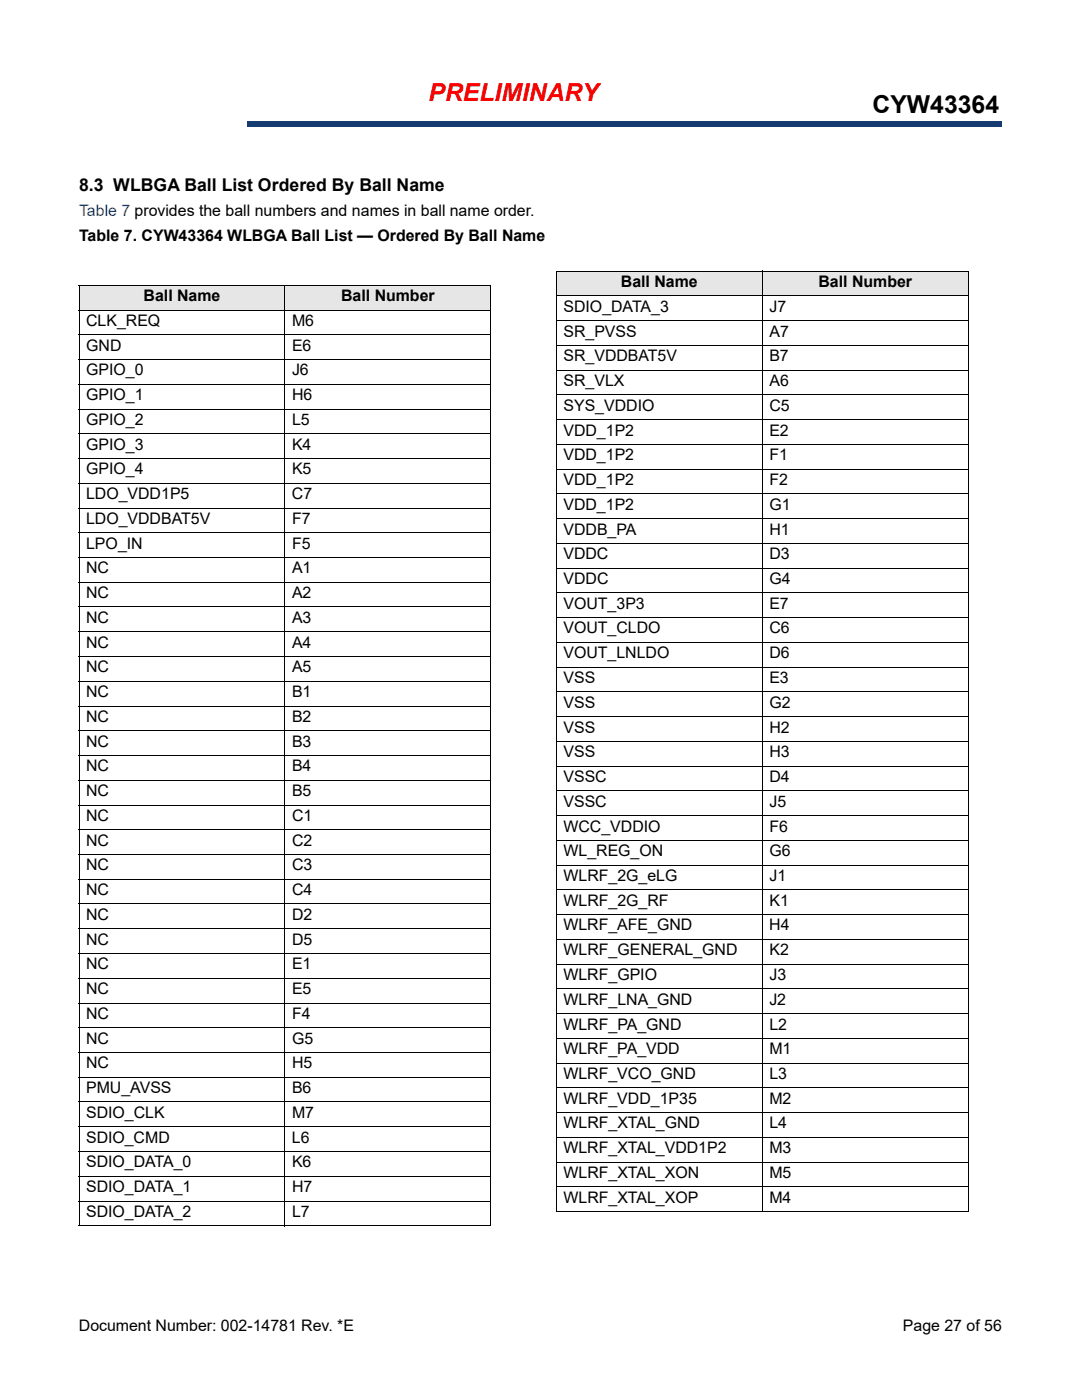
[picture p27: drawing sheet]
<svg xmlns="http://www.w3.org/2000/svg" width="216mm" height="279mm" viewBox="0 0 216 279" stroke-linecap="round" stroke-linejoin="round" font-family="sans-serif">
<defs><g id="words">
<text font-size="4.9" fill="#f00" x="85.5" y="20.2">PRELIMINARY</text>
<text font-size="4.9" x="174.1" y="22.5">CYW43364</text>
<text font-size="3.5" x="15.8" y="38.1">8.3 WLBGA Ball List Ordered By Ball Name</text>
<text font-size="3.2" fill="#1f52a1" x="15.8" y="43.2">Table 7 provides the ball numbers and names in ball name order.</text>
<g font-size="3.2">
<text x="15.8" y="48.1">Table 7. CYW43364 WLBGA Ball List — Ordered By Ball Name</text>
<text x="123.9" y="57.3">Ball Name</text>
<text x="163.3" y="57.3">Ball Number</text>
<text x="17.2" y="65">CLK_REQ</text>
<text x="28.7" y="60.1">Ball Name</text>
<text x="58.3" y="65">M6</text>
<text x="68.1" y="60.1">Ball Number</text>
<text x="112.4" y="62.2">SDIO_DATA_3</text>
<text x="153.5" y="62.2">J7</text>
<text x="17.2" y="70">GND</text>
<text x="58.3" y="70">E6</text>
<text x="112.4" y="67.2">SR_PVSS</text>
<text x="153.5" y="67.2">A7</text>
<text x="17.2" y="74.9">GPIO_0</text>
<text x="58.3" y="74.9">J6</text>
<text x="112.4" y="72.1">SR_VDDBAT5V</text>
<text x="112.4" y="77">SR_VLX</text>
<text x="153.5" y="72.1">B7</text>
<text x="153.5" y="77">A6</text>
<text x="17.2" y="79.9">GPIO_1</text>
<text x="58.3" y="79.9">H6</text>
<text x="112.4" y="82">SYS_VDDIO</text>
<text x="153.5" y="82">C5</text>
<text x="17.2" y="84.8">GPIO_2</text>
<text x="17.2" y="89.7">GPIO_3</text>
<text x="58.3" y="84.8">L5</text>
<text x="58.3" y="89.7">K4</text>
<text x="112.4" y="86.9">VDD_1P2</text>
<text x="153.5" y="86.9">E2</text>
<text x="17.2" y="94.7">GPIO_4</text>
<text x="58.3" y="94.7">K5</text>
<text x="112.4" y="91.9">VDD_1P2</text>
<text x="153.5" y="91.9">F1</text>
<text x="17.2" y="99.6">LDO_VDD1P5</text>
<text x="58.3" y="99.6">C7</text>
<text x="112.4" y="96.8">VDD_1P2</text>
<text x="112.4" y="101.7">VDD_1P2</text>
<text x="153.5" y="96.8">F2</text>
<text x="153.5" y="101.7">G1</text>
<text x="17.2" y="104.6">LDO_VDDBAT5V</text>
<text x="58.3" y="104.6">F7</text>
<text x="112.4" y="106.7">VDDB_PA</text>
<text x="153.5" y="106.7">H1</text>
<text x="17.2" y="109.5">LPO_IN</text>
<text x="58.3" y="109.5">F5</text>
<text x="112.4" y="111.6">VDDC</text>
<text x="153.5" y="111.6">D3</text>
<text x="17.2" y="114.4">NC</text>
<text x="17.2" y="119.4">NC</text>
<text x="58.3" y="114.4">A1</text>
<text x="58.3" y="119.4">A2</text>
<text x="112.4" y="116.6">VDDC</text>
<text x="153.5" y="116.6">G4</text>
<text x="17.2" y="124.3">NC</text>
<text x="58.3" y="124.3">A3</text>
<text x="112.4" y="121.5">VOUT_3P3</text>
<text x="153.5" y="121.5">E7</text>
<text x="17.2" y="129.3">NC</text>
<text x="58.3" y="129.3">A4</text>
<text x="112.4" y="126.4">VOUT_CLDO</text>
<text x="112.4" y="131.4">VOUT_LNLDO</text>
<text x="153.5" y="131.4">D6</text>
<text x="153.5" y="126.4">C6</text>
<text x="17.2" y="134.2">NC</text>
<text x="58.3" y="134.2">A5</text>
<text x="112.4" y="136.3">VSS</text>
<text x="153.5" y="136.3">E3</text>
<text x="17.2" y="139.1">NC</text>
<text x="58.3" y="139.1">B1</text>
<text x="112.4" y="141.2">VSS</text>
<text x="153.5" y="141.2">G2</text>
<text x="17.2" y="144.1">NC</text>
<text x="17.2" y="149">NC</text>
<text x="58.3" y="144.1">B2</text>
<text x="58.3" y="149">B3</text>
<text x="112.4" y="146.2">VSS</text>
<text x="153.5" y="146.2">H2</text>
<text x="17.2" y="153.9">NC</text>
<text x="58.3" y="153.9">B4</text>
<text x="112.4" y="151.1">VSS</text>
<text x="153.5" y="151.1">H3</text>
<text x="17.2" y="158.9">NC</text>
<text x="58.3" y="158.9">B5</text>
<text x="112.4" y="156.1">VSSC</text>
<text x="112.4" y="161">VSSC</text>
<text x="153.5" y="156.1">D4</text>
<text x="153.5" y="161">J5</text>
<text x="17.2" y="163.8">NC</text>
<text x="58.3" y="163.8">C1</text>
<text x="112.4" y="165.9">WCC_VDDIO</text>
<text x="153.5" y="165.9">F6</text>
<text x="17.2" y="168.8">NC</text>
<text x="17.2" y="173.7">NC</text>
<text x="58.3" y="168.8">C2</text>
<text x="58.3" y="173.7">C3</text>
<text x="112.4" y="170.9">WL_REG_ON</text>
<text x="153.5" y="170.9">G6</text>
<text x="17.2" y="178.6">NC</text>
<text x="58.3" y="178.6">C4</text>
<text x="112.4" y="175.8">WLRF_2G_eLG</text>
<text x="153.5" y="175.8">J1</text>
<text x="17.2" y="183.6">NC</text>
<text x="58.3" y="183.6">D2</text>
<text x="112.4" y="180.8">WLRF_2G_RF</text>
<text x="112.4" y="185.7">WLRF_AFE_GND</text>
<text x="153.5" y="185.7">H4</text>
<text x="153.5" y="180.8">K1</text>
<text x="17.2" y="188.5">NC</text>
<text x="58.3" y="188.5">D5</text>
<text x="112.4" y="190.6">WLRF_GENERAL_GND</text>
<text x="153.5" y="190.6">K2</text>
<text x="17.2" y="193.5">NC</text>
<text x="58.3" y="193.5">E1</text>
<text x="112.4" y="195.6">WLRF_GPIO</text>
<text x="153.5" y="195.6">J3</text>
<text x="17.2" y="198.4">NC</text>
<text x="17.2" y="203.3">NC</text>
<text x="58.3" y="198.4">E5</text>
<text x="58.3" y="203.3">F4</text>
<text x="112.4" y="200.5">WLRF_LNA_GND</text>
<text x="153.5" y="200.5">J2</text>
<text x="17.2" y="208.3">NC</text>
<text x="58.3" y="208.3">G5</text>
<text x="112.4" y="205.5">WLRF_PA_GND</text>
<text x="153.5" y="205.5">L2</text>
<text x="17.2" y="213.2">NC</text>
<text x="58.3" y="213.2">H5</text>
<text x="112.4" y="210.4">WLRF_PA_VDD</text>
<text x="112.4" y="215.3">WLRF_VCO_GND</text>
<text x="153.5" y="210.4">M1</text>
<text x="153.5" y="215.3">L3</text>
<text x="17.2" y="218.2">PMU_AVSS</text>
<text x="58.3" y="218.2">B6</text>
<text x="112.4" y="220.3">WLRF_VDD_1P35</text>
<text x="153.5" y="220.3">M2</text>
<text x="17.2" y="223.1">SDIO_CLK</text>
<text x="58.3" y="223.1">M7</text>
<text x="112.4" y="225.2">WLRF_XTAL_GND</text>
<text x="153.5" y="225.2">L4</text>
<text x="17.2" y="228">SDIO_CMD</text>
<text x="17.2" y="233">SDIO_DATA_0</text>
<text x="58.3" y="228">L6</text>
<text x="58.3" y="233">K6</text>
<text x="112.4" y="230.2">WLRF_XTAL_VDD1P2</text>
<text x="153.5" y="230.2">M3</text>
<text x="17.2" y="237.9">SDIO_DATA_1</text>
<text x="58.3" y="237.9">H7</text>
<text x="112.4" y="235.1">WLRF_XTAL_XON</text>
<text x="153.5" y="235.1">M5</text>
<text x="17.2" y="242.9">SDIO_DATA_2</text>
<text x="58.3" y="242.9">L7</text>
<text x="112.4" y="240">WLRF_XTAL_XOP</text>
<text x="153.5" y="240">M4</text>
<text x="15.7" y="265.6">Document Number: 002-14781 Rev. *E</text>
<text x="180.1" y="265.6">Page 27 of 56</text>
</g>
</g></defs>
<path d="M49.3 24.3h150.5v1h-150.5z" fill="#163b71"/>
<path d="M49.3 24.3h150.6" fill="none" stroke="#163b71" stroke-width=".2"/>
<path d="M199.7 24.3h.2v1h-.2z" fill="#163b71"/>
<path d="M49.3 25.3h150.5" fill="none" stroke="#163b71" stroke-width=".2"/>
<path d="M49.3 24.3h.1v1h-.1z" fill="#163b71"/>
<g fill="#e6e6e6">
<path d="M15.8 56.9h41.1v5h-41.1z"/>
<path d="M56.9 56.9h41.1v5h-41.1z"/>
</g>
<g fill="none" stroke="#000" stroke-width=".2">
<path d="M15.7 56.9h82.3M15.8 57v187.5M56.9 56.9v187.8M98 57v187.5M15.7 61.9h82.3M15.7 66.8h82.3M15.7 71.8h82.3M15.7 76.7h82.3M15.7 81.6h82.3M15.7 86.6h82.3M15.7 91.5h82.3M15.7 96.5h82.3"/>
<path d="M15.7 101.4h82.3M15.7 106.3h82.3M15.7 111.3h82.3M15.7 116.2h82.3M15.7 121.1h82.3M15.7 126.1h82.3M15.7 131h82.3M15.7 136h82.3M15.7 140.9h82.3M15.7 145.8h82.3M15.7 150.8h82.3M15.7 155.7h82.3"/>
<path d="M15.7 160.7h82.3M15.7 165.6h82.3M15.7 170.5h82.3M15.7 175.5h82.3M15.7 180.4h82.3M15.7 185.4h82.3M15.7 190.3h82.3M15.7 195.2h82.3M15.7 200.2h82.3M15.7 205.1h82.3M15.7 210h82.3M15.7 215h82.3"/>
<path d="M15.7 219.9h82.3M15.7 224.9h82.3M15.7 229.8h82.3M15.7 234.7h82.3M15.7 239.7h82.3M15.7 244.6h82.3"/>
</g>
<g fill="#e6e6e6">
<path d="M111 54.1h41.1v5h-41.1z"/>
<path d="M152.1 54.1h41.1v5h-41.1z"/>
</g>
<g fill="none" stroke="#000" stroke-width=".2">
<path d="M110.9 54.1h82.4M110.9 59.1h82.4M111 54.2v187.5M152.1 54v187.9M193.2 54.2v187.5M110.9 64h82.4M110.9 68.9h82.4M110.9 73.9h82.4M110.9 78.8h82.4M110.9 83.8h82.4M110.9 88.7h82.4M110.9 93.6h82.4"/>
<path d="M110.9 98.6h82.4M110.9 103.5h82.4M110.9 108.4h82.4M110.9 113.4h82.4M110.9 118.3h82.4M110.9 123.3h82.4M110.9 128.2h82.4M110.9 133.1h82.4M110.9 138.1h82.4M110.9 143h82.4M110.9 148h82.4M110.9 152.9h82.4"/>
<path d="M110.9 157.8h82.4M110.9 162.8h82.4M110.9 167.7h82.4M110.9 172.7h82.4M110.9 177.6h82.4M110.9 182.5h82.4M110.9 187.5h82.4M110.9 192.4h82.4M110.9 197.3h82.4M110.9 202.3h82.4M110.9 207.2h82.4M110.9 212.2h82.4"/>
<path d="M110.9 217.1h82.4M110.9 222h82.4M110.9 227h82.4M110.9 231.9h82.4M110.9 236.9h82.4M110.9 241.8h82.4"/>
</g>
<use href="#words"/>
</svg>
